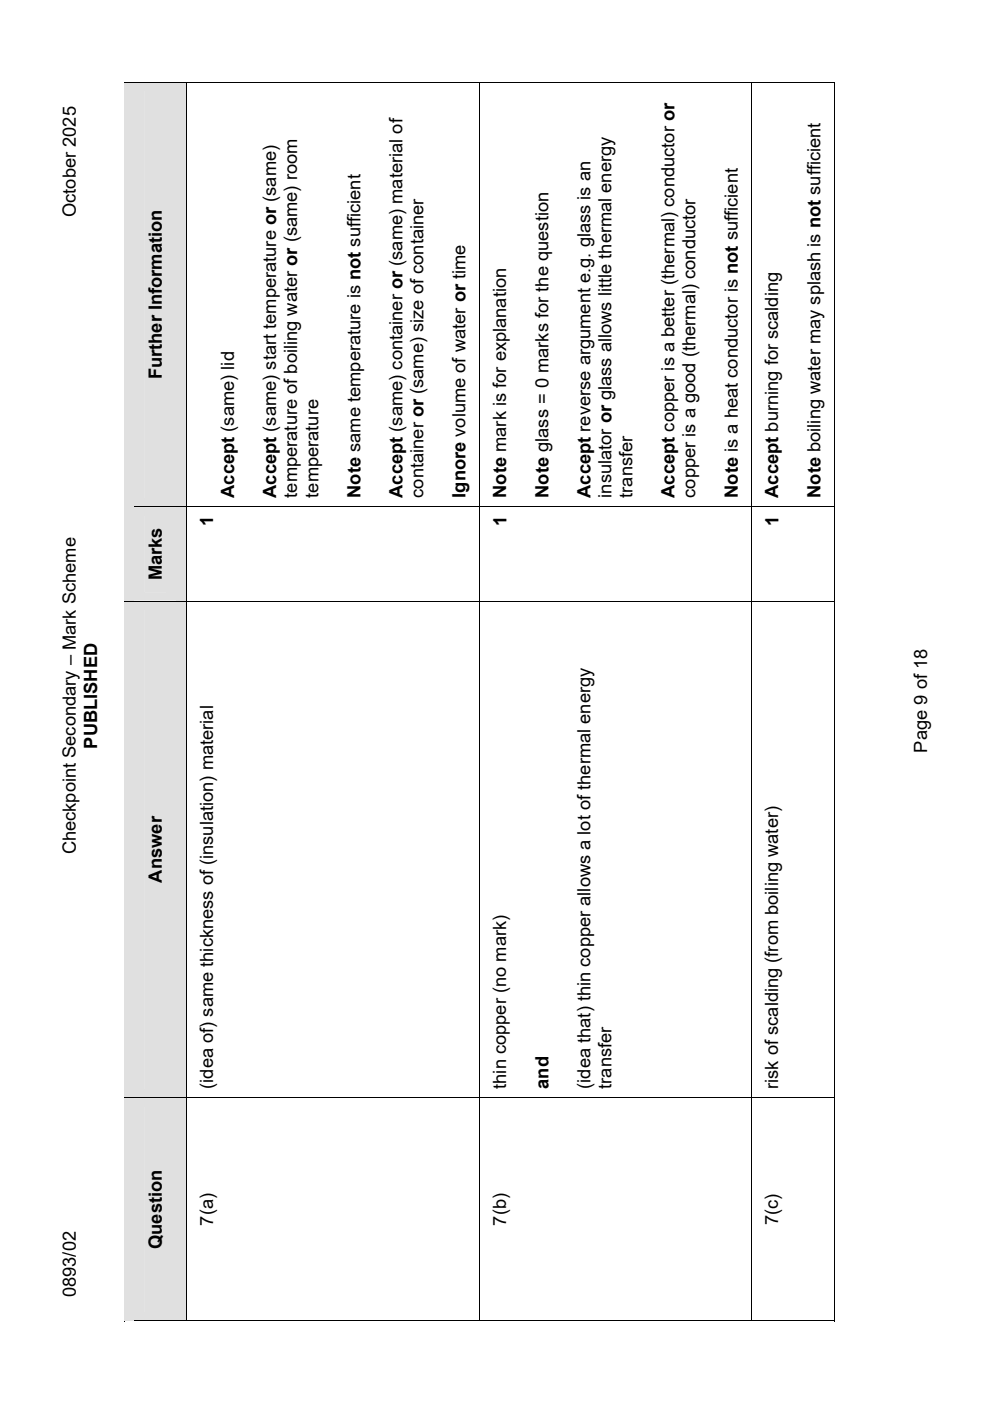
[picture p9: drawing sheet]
<svg xmlns="http://www.w3.org/2000/svg" width="210mm" height="297mm" viewBox="0 0 210 297" stroke-linecap="round" stroke-linejoin="round" font-family="sans-serif">
<defs><g id="words">
<g font-size="3.9">
<text x="16.1" y="46" transform="rotate(-90 16.1 46)">October 2025</text>
<text x="34.4" y="80.4" transform="rotate(-90 34.4 80.4)">Further Information</text>
<text x="49.7" y="105.5" transform="rotate(-90 49.7 105.5)">Accept (same) lid</text>
<text x="58.6" y="105.5" transform="rotate(-90 58.6 105.5)">Accept (same) start temperature or (same)</text>
<text x="63.1" y="105.5" transform="rotate(-90 63.1 105.5)">temperature of boiling water or (same) room</text>
<text x="67.5" y="105.5" transform="rotate(-90 67.5 105.5)">temperature</text>
<text x="76.4" y="105.5" transform="rotate(-90 76.4 105.5)">Note same temperature is not sufficient</text>
<text x="85.4" y="105.5" transform="rotate(-90 85.4 105.5)">Accept (same) container or (same) material of</text>
<text x="89.8" y="105.5" transform="rotate(-90 89.8 105.5)">container or (same) size of container</text>
<text x="98.8" y="105.5" transform="rotate(-90 98.8 105.5)">Ignore volume of water or time</text>
<text x="107.4" y="105.5" transform="rotate(-90 107.4 105.5)">Note mark is for explanation</text>
<text x="116.3" y="105.5" transform="rotate(-90 116.3 105.5)">Note glass = 0 marks for the question</text>
<text x="125.2" y="105.5" transform="rotate(-90 125.2 105.5)">Accept reverse argument e.g. glass is an</text>
<text x="129.7" y="105.5" transform="rotate(-90 129.7 105.5)">insulator or glass allows little thermal energy</text>
<text x="134.2" y="105.5" transform="rotate(-90 134.2 105.5)">transfer</text>
<text x="143.1" y="105.5" transform="rotate(-90 143.1 105.5)">Accept copper is a better (thermal) conductor or</text>
<text x="147.5" y="105.5" transform="rotate(-90 147.5 105.5)">copper is a good (thermal) conductor</text>
<text x="156.5" y="105.5" transform="rotate(-90 156.5 105.5)">Note is a heat conductor is not sufficient</text>
<text x="165.1" y="105.5" transform="rotate(-90 165.1 105.5)">Accept burning for scalding</text>
<text x="174" y="105.5" transform="rotate(-90 174 105.5)">Note boiling water may splash is not sufficient</text>
<text x="45.2" y="111.5" transform="rotate(-90 45.2 111.5)">1</text>
<text x="107.4" y="111.5" transform="rotate(-90 107.4 111.5)">1</text>
<text x="165.1" y="111.5" transform="rotate(-90 165.1 111.5)">1</text>
<text x="34.4" y="123.1" transform="rotate(-90 34.4 123.1)">Marks</text>
<text x="20.6" y="158.7" transform="rotate(-90 20.6 158.7)">PUBLISHED</text>
<text x="196.6" y="159.6" transform="rotate(-90 196.6 159.6)">Page 9 of 18</text>
<text x="16.1" y="181.2" transform="rotate(-90 16.1 181.2)">Checkpoint Secondary – Mark Scheme</text>
<text x="34.4" y="187.1" transform="rotate(-90 34.4 187.1)">Answer</text>
<text x="45.2" y="230.9" transform="rotate(-90 45.2 230.9)">(idea of) same thickness of (insulation) material</text>
<text x="107.4" y="230.9" transform="rotate(-90 107.4 230.9)">thin copper (no mark)</text>
<text x="116.3" y="230.9" transform="rotate(-90 116.3 230.9)">and</text>
<text x="125.2" y="230.9" transform="rotate(-90 125.2 230.9)">(idea that) thin copper allows a lot of thermal energy</text>
<text x="129.7" y="230.9" transform="rotate(-90 129.7 230.9)">transfer</text>
<text x="165.1" y="230.9" transform="rotate(-90 165.1 230.9)">risk of scalding (from boiling water)</text>
<text x="45.2" y="259.9" transform="rotate(-90 45.2 259.9)">7(a)</text>
<text x="107.4" y="259.9" transform="rotate(-90 107.4 259.9)">7(b)</text>
<text x="165.1" y="259.7" transform="rotate(-90 165.1 259.7)">7(c)</text>
<text x="34.4" y="264.8" transform="rotate(-90 34.4 264.8)">Question</text>
<text x="16.1" y="275.1" transform="rotate(-90 16.1 275.1)">0893/02</text>
</g>
</g></defs>
<g fill="#e0e0e0">
<path d="M26.5 232.8h12.9v47.2h-12.9z"/>
<path d="M30.7 234.6h4.5v43.5h-4.5z"/>
<path d="M26.5 127.5h12.9v105.2h-12.9z"/>
<path d="M30.7 129.4h4.5v101.5h-4.5z"/>
<path d="M26.5 107.5h12.9v19.8h-12.9z"/>
<path d="M30.7 109.4h4.5v16.1h-4.5z"/>
<path d="M26.5 17.5h12.9v89.8h-12.9z"/>
<path d="M30.7 19.4h4.5v86.1h-4.5z"/>
</g>
<path d="M26.4 232.8v47.4M26.3 280.1h2.2" fill="none" stroke="#000" stroke-width=".21"/>
<path d="M26.5 232.8h2v47.2h-2z" fill="#e0e0e0"/>
<path d="M26.4 127.5v105.2M26.3 232.8h2.2" fill="none" stroke="#000" stroke-width=".21"/>
<path d="M26.5 127.5h2v105.2h-2z" fill="#e0e0e0"/>
<path d="M26.4 107.5v19.9M26.3 127.5h2.2" fill="none" stroke="#000" stroke-width=".21"/>
<path d="M26.5 107.5h2v19.9h-2z" fill="#e0e0e0"/>
<path d="M26.4 17.5v89.9M26.3 107.5h2.2" fill="none" stroke="#000" stroke-width=".21"/>
<path d="M26.5 17.5h2v89.9h-2z" fill="#e0e0e0"/>
<path d="M26.3 17.5h2.2" fill="none" stroke="#000" stroke-width=".21"/>
<path d="M26.3 17.4h.2v.1h-.2z" fill="#000"/>
<path d="M37.4 232.8h2v47.3h-2z" fill="#e0e0e0"/>
<path d="M28.5 280.1h10.9" fill="none" stroke="#000" stroke-width=".21"/>
<path d="M37.4 127.5h2v105.3h-2z" fill="#e0e0e0"/>
<path d="M28.5 232.8h10.9" fill="none" stroke="#000" stroke-width=".21"/>
<path d="M37.4 107.5h2v20h-2z" fill="#e0e0e0"/>
<path d="M28.5 127.5h10.9" fill="none" stroke="#000" stroke-width=".21"/>
<path d="M37.4 17.5h2v90h-2z" fill="#e0e0e0"/>
<g fill="none" stroke="#000" stroke-width=".21">
<path d="M28.5 17.5h148.5M39.5 17.5v89.9M101.7 17.5v89.9M159.4 17.5v89.9M177 17.5v89.9M28.5 107.5h148.5M39.5 107.5v19.9M101.7 107.5v19.9M159.4 107.5v19.9M177 107.5v19.9M39.4 127.5h137.6M39.5 127.5v105.2"/>
<path d="M101.7 127.5v105.2M159.4 127.5v105.2M177 127.5v105.2M39.4 232.8h137.6M39.5 232.8v47.2M101.7 232.8v47.2M159.4 232.8v47.2M177 232.8v47.4M39.4 280.1h137.6"/>
</g>
<path d="M176.9 17.4h.1v.1h-.1z" fill="#000"/>
<use href="#words"/>
</svg>
